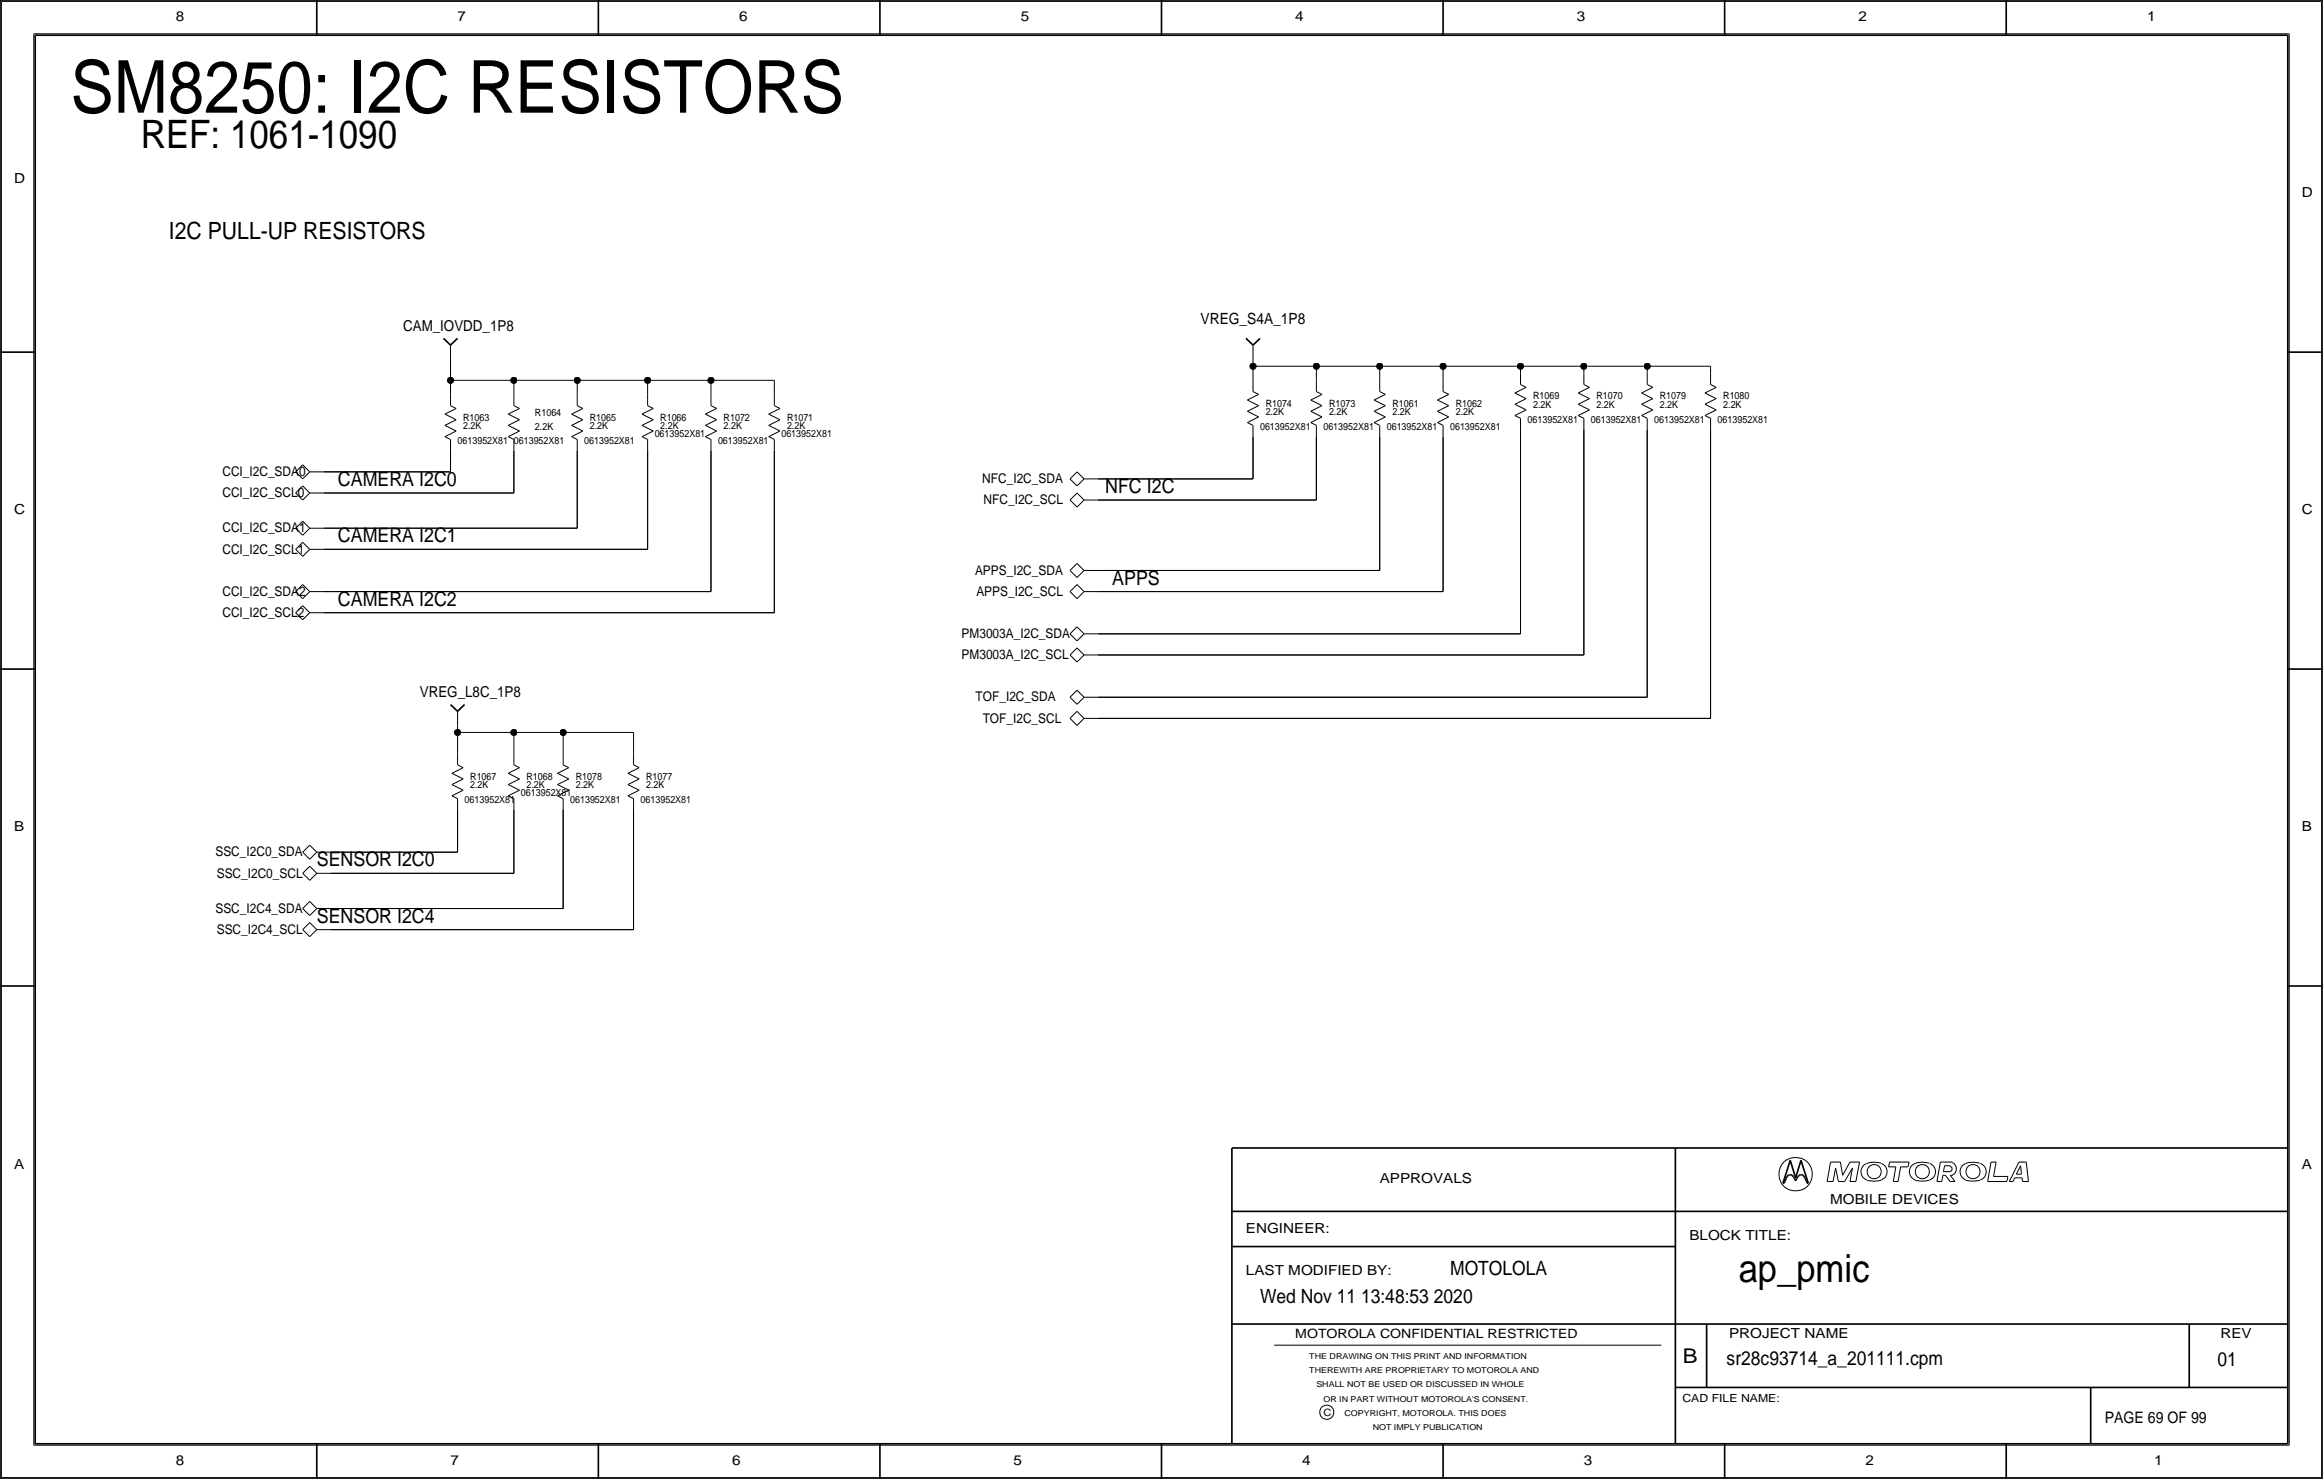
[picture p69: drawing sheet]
<svg xmlns="http://www.w3.org/2000/svg" width="419mm" height="267mm" viewBox="0 0 419 267" stroke-linecap="round" stroke-linejoin="round" font-family="sans-serif">
<defs><g id="words">
<text font-size="13.2" x="12.7" y="20.3">SM8250: I2C RESISTORS</text>
<text font-size="7.1" x="25.4" y="26.7">REF: 1061-1090</text>
<text font-size="7" x="313.7" y="231.1">ap_pmic</text>
<text font-size="4.3" x="30.5" y="43.2">I2C PULL-UP RESISTORS</text>
<text font-size="3.7" x="303.6" y="245.7">B</text>
<g font-size="3.6">
<text x="61" y="87.6">CAMERA I2C0</text>
<text x="199.4" y="88.9">NFC I2C</text>
<text x="61" y="97.8">CAMERA I2C1</text>
<text x="200.7" y="105.4">APPS</text>
<text x="61" y="109.2">CAMERA I2C2</text>
<text x="57.2" y="156.2">SENSOR I2C0</text>
<text x="57.2" y="166.4">SENSOR I2C4</text>
</g>
<g font-size="3.5">
<text x="261.6" y="229.9">MOTOLOLA</text>
<text x="227.3" y="234.9">Wed Nov 11 13:48:53 2020</text>
<text x="311.5" y="246.2">sr28c93714_a_201111.cpm</text>
<text x="400.1" y="246.4">01</text>
</g>
<text font-size="2.9" x="379.7" y="256.5">PAGE 69 OF 99</text>
<text font-size="2.8" x="216.6" y="58.4">VREG_S4A_1P8</text>
<g font-size="2.7">
<text x="72.7" y="59.7">CAM_IOVDD_1P8</text>
<text x="75.7" y="125.7">VREG_L8C_1P8</text>
</g>
<g font-size="2.5">
<text x="31.7" y="3.8">8</text>
<text x="82.6" y="3.8">7</text>
<text x="133.3" y="3.8">6</text>
<text x="184.1" y="3.8">5</text>
<text x="233.7" y="3.8">4</text>
<text x="284.5" y="3.8">3</text>
<text x="335.3" y="3.8">2</text>
<text x="387.3" y="3.8">1</text>
<text x="2.5" y="33">D</text>
<text x="415.3" y="35.6">D</text>
<text x="2.5" y="92.7">C</text>
<text x="415.3" y="92.7">C</text>
<text x="2.5" y="149.9">B</text>
<text x="415.3" y="149.9">B</text>
<text x="2.5" y="210.8">A</text>
<text x="248.9" y="213.4">APPROVALS</text>
<text x="415.3" y="210.8">A</text>
<text x="330.2" y="217.2">MOBILE DEVICES</text>
<text x="224.8" y="222.2">ENGINEER:</text>
<text x="304.8" y="223.5">BLOCK TITLE:</text>
<text x="224.8" y="229.9">LAST MODIFIED BY:</text>
<text x="312" y="241.2">PROJECT NAME</text>
<text x="400.6" y="241.3">REV</text>
<text x="31.7" y="264.2">8</text>
<text x="81.3" y="264.2">7</text>
<text x="132.1" y="264.2">6</text>
<text x="182.9" y="264.2">5</text>
<text x="234.9" y="264.2">4</text>
<text x="285.8" y="264.2">3</text>
<text x="336.5" y="264.2">2</text>
<text x="388.6" y="264.2">1</text>
</g>
<g font-size="2.4">
<text x="40.1" y="85.9">CCI_I2C_SDA0</text>
<text x="40.1" y="89.7">CCI_I2C_SCL0</text>
<text x="177.2" y="87.1">NFC_I2C_SDA</text>
<text x="177.5" y="90.9">NFC_I2C_SCL</text>
<text x="40.1" y="96">CCI_I2C_SDA1</text>
<text x="40.1" y="99.8">CCI_I2C_SCL1</text>
<text x="40.1" y="107.4">CCI_I2C_SDA2</text>
<text x="175.9" y="103.6">APPS_I2C_SDA</text>
<text x="176.1" y="107.4">APPS_I2C_SCL</text>
<text x="40.1" y="111.3">CCI_I2C_SCL2</text>
<text x="173.5" y="115.1">PM3003A_I2C_SDA</text>
<text x="173.5" y="118.9">PM3003A_I2C_SCL</text>
<text x="176" y="126.5">TOF_I2C_SDA</text>
<text x="177.3" y="130.3">TOF_I2C_SCL</text>
<text x="38.9" y="154.4">SSC_I2C0_SDA</text>
<text x="39.1" y="158.2">SSC_I2C0_SCL</text>
<text x="38.9" y="164.6">SSC_I2C4_SDA</text>
<text x="39.1" y="168.4">SSC_I2C4_SCL</text>
</g>
<text font-size="2.3" x="233.7" y="241.3">MOTOROLA CONFIDENTIAL RESTRICTED</text>
<text font-size="2" x="303.5" y="252.7">CAD FILE NAME:</text>
<g font-size="1.8">
<text x="83.6" y="75.8">R1063</text>
<text x="83.6" y="77.3">2.2K</text>
<text x="96.5" y="77.5">2.2K</text>
<text x="96.5" y="74.9">R1064</text>
<text x="106.4" y="77.3">2.2K</text>
<text x="106.4" y="75.8">R1065</text>
<text x="119.1" y="77.3">2.2K</text>
<text x="119.1" y="75.8">R1066</text>
<text x="130.6" y="75.8">R1072</text>
<text x="130.6" y="77.3">2.2K</text>
<text x="142" y="77.3">2.2K</text>
<text x="142" y="75.8">R1071</text>
<text x="227.3" y="77.5">0613952X81</text>
<text x="228.3" y="74.8">2.2K</text>
<text x="228.3" y="73.3">R1074</text>
<text x="238.8" y="77.5">0613952X81</text>
<text x="239.8" y="73.3">R1073</text>
<text x="239.8" y="74.8">2.2K</text>
<text x="250.2" y="77.5">0613952X81</text>
<text x="251.2" y="74.8">2.2K</text>
<text x="251.2" y="73.3">R1061</text>
<text x="261.6" y="77.5">0613952X81</text>
<text x="262.6" y="73.3">R1062</text>
<text x="262.6" y="74.8">2.2K</text>
<text x="275.6" y="76.2">0613952X81</text>
<text x="276.6" y="73.5">2.2K</text>
<text x="276.6" y="72">R1069</text>
<text x="287" y="76.2">0613952X81</text>
<text x="288" y="72">R1070</text>
<text x="288" y="73.5">2.2K</text>
<text x="298.5" y="76.2">0613952X81</text>
<text x="299.5" y="73.5">2.2K</text>
<text x="299.5" y="72">R1079</text>
<text x="309.9" y="76.2">0613952X81</text>
<text x="310.9" y="73.5">2.2K</text>
<text x="310.9" y="72">R1080</text>
<text x="82.5" y="80">0613952X81</text>
<text x="92.7" y="80">0613952X81</text>
<text x="105.4" y="80">0613952X81</text>
<text x="118.1" y="78.7">0613952X81</text>
<text x="129.5" y="80">0613952X81</text>
<text x="141" y="78.7">0613952X81</text>
<text x="84.8" y="142.1">2.2K</text>
<text x="84.8" y="140.6">R1067</text>
<text x="94" y="143.5">0613952X81</text>
<text x="95" y="142.1">2.2K</text>
<text x="95" y="140.6">R1068</text>
<text x="103.9" y="142.1">2.2K</text>
<text x="103.9" y="140.6">R1078</text>
<text x="116.6" y="142.1">2.2K</text>
<text x="116.6" y="140.6">R1077</text>
<text x="83.8" y="144.8">0613952X81</text>
<text x="102.9" y="144.8">0613952X81</text>
<text x="115.6" y="144.8">0613952X81</text>
<text x="238.8" y="255.3">C</text>
</g>
<g font-size="1.5">
<text x="236.2" y="245.1">THE DRAWING ON THIS PRINT AND INFORMATION</text>
<text x="236.2" y="247.6">THEREWITH ARE PROPRIETARY TO MOTOROLA AND</text>
<text x="237.5" y="250.2">SHALL NOT BE USED OR DISCUSSED IN WHOLE</text>
<text x="238.8" y="252.7">OR IN PART WITHOUT MOTOROLA'S CONSENT.</text>
<text x="242.6" y="255.3">COPYRIGHT, MOTOROLA. THIS DOES</text>
<text x="247.6" y="257.8">NOT IMPLY PUBLICATION</text>
</g>
</g></defs>
<!-- layer: Nets -->
<g fill="none" stroke="#000" stroke-width=".18">
<path d="M81.3 68.6v2.5zM81.3 64.8v3.8zM81.3 68.6h11.4zM92.7 68.6v2.5zM92.7 68.6h11.4zM104.1 68.6v2.5zM104.1 68.6h12.7zM116.8 68.6v2.5zM116.8 68.6h11.5zM128.3 68.6v2.5zM128.3 68.6h11.4zM139.7 68.6v2.5z"/>
<path d="M226.1 66v2.6zM226.1 64.8v1.2zM226.1 66h11.4zM226.1 78.7v7.7zM237.5 66v2.6zM237.5 78.7v11.5zM237.5 66h11.4zM248.9 66v2.6zM248.9 66h11.4zM248.9 78.7v24.2zM260.3 66v2.6zM260.3 66h14z"/>
<path d="M260.3 78.7v28zM274.3 77.5v36.8zM274.3 66v1.3zM274.3 66h11.4zM285.8 77.5v40.6zM285.8 66v1.3zM285.8 66h11.4zM297.2 77.5v48.2zM297.2 66v1.3zM297.2 66h11.4zM308.6 77.5v52zM308.6 66v1.3z"/>
<path d="M58.4 85.1h22.9zM58.4 99.1h58.4zM58.4 88.9h34.3zM58.4 95.2h45.7zM81.3 81.3v3.8zM92.7 81.3v7.6zM104.1 81.3v13.9zM116.8 81.3v17.8zM128.3 81.3v25.4zM139.7 81.3v29.2zM198.1 86.4h28zM198.1 90.2h39.4z"/>
<path d="M58.4 110.5h81.3zM58.4 106.7h69.9zM198.1 114.3h76.2zM198.1 102.9h50.8zM198.1 106.7h62.2zM198.1 118.1h87.7zM82.5 132.1v3.8zM82.5 130.8v1.3zM82.5 132.1h10.2zM92.7 132.1v3.8zM92.7 132.1h8.9zM101.6 132.1v3.8z"/>
<path d="M101.6 132.1h12.7zM114.3 132.1v3.8zM198.1 129.5h110.5zM198.1 125.7h99.1zM59.7 157.5h33zM59.7 153.7h22.8zM82.5 146.1v7.6zM92.7 146.1v11.4zM101.6 146.1v17.7zM114.3 146.1v21.5zM59.7 163.8h41.9zM59.7 167.6h54.6z"/>
</g>
<g fill="#000" stroke="#000" stroke-width=".18">
<circle cx="81.3" cy="68.6" r=".56"/>
<circle cx="92.7" cy="68.6" r=".56"/>
<circle cx="104.1" cy="68.6" r=".56"/>
<circle cx="116.8" cy="68.6" r=".56"/>
<circle cx="128.3" cy="68.6" r=".56"/>
<circle cx="226.1" cy="66" r=".56"/>
<circle cx="237.5" cy="66" r=".56"/>
<circle cx="248.9" cy="66" r=".56"/>
<circle cx="260.4" cy="66" r=".56"/>
<circle cx="274.3" cy="66" r=".56"/>
<circle cx="285.8" cy="66" r=".56"/>
<circle cx="297.2" cy="66" r=".56"/>
<circle cx="82.6" cy="132.1" r=".56"/>
<circle cx="92.7" cy="132.1" r=".56"/>
<circle cx="101.6" cy="132.1" r=".56"/>
</g>
<!-- layer: Components -->
<g fill="none" stroke="#000" stroke-width=".18">
<path d="M80.3 74.7l2 1zM80.3 78.7l2-1zM80.3 76.7l2-1zM80.3 76.7l2 1zM80.3 74.7l2-1zM80.3 78.7l1 .5zM81.3 62.2v2.6zM81.3 71.1v2.1zM81.3 79.2v2.1zM81.3 73.2l1 .5zM91.7 74.7l2 1zM91.7 78.7l2-1z"/>
<path d="M91.7 76.7l2-1zM91.7 76.7l2 1zM91.7 74.7l2-1zM91.7 78.7l1 .5zM92.7 71.1v2.1zM92.7 79.2v2.1zM92.7 73.2l1 .5zM103.1 74.7l2.1 1zM103.1 78.7l2.1-1zM103.1 76.7l2.1-1zM103.1 76.7l2.1 1zM103.1 74.7l2.1-1z"/>
<path d="M103.1 78.7l1 .5zM104.1 73.2l1.1 .5zM104.1 71.1v2.1zM104.1 79.2v2.1zM115.8 74.7l2.1 1zM115.8 78.7l2.1-1zM115.8 76.7l2.1-1zM115.8 76.7l2.1 1zM115.8 74.7l2.1-1zM115.8 78.7l1 .5zM116.8 73.2l1.1 .5zM116.8 71.1v2.1z"/>
<path d="M116.8 79.2v2.1zM127.3 76.7l2-1zM127.3 76.7l2 1zM127.3 74.7l2-1zM127.3 78.7l1 .5zM127.3 74.7l2 1zM127.3 78.7l2-1zM128.3 71.1v2.1zM128.3 79.2v2.1zM128.3 73.2l1 .5zM138.7 76.7l2-1zM138.7 76.7l2 1z"/>
<path d="M138.7 74.7l2-1zM138.7 78.7l1 .5zM138.7 74.7l2 1zM138.7 78.7l2-1zM139.7 71.1v2.1zM139.7 79.2v2.1zM139.7 73.2l1 .5zM225 74.2l2.1-1zM225 74.2l2.1 1zM225 72.1l2.1-1zM225 76.2l1.1 .5zM225 72.1l2.1 1.1z"/>
<path d="M225 76.2l2.1-1zM226.1 62.2v2.6zM226.1 68.6v2zM226.1 76.7v2zM226.1 70.6l1 .5zM236.5 74.2l2-1zM236.5 74.2l2 1zM236.5 72.1l2-1zM236.5 76.2l1 .5zM236.5 72.1l2 1.1zM236.5 76.2l2-1zM237.5 68.6v2z"/>
<path d="M237.5 76.7v2zM237.5 70.6l1 .5zM247.9 74.2l2-1zM247.9 74.2l2 1zM247.9 72.1l2-1zM247.9 76.2l1 .5zM247.9 72.1l2 1.1zM247.9 76.2l2-1zM248.9 68.6v2zM248.9 76.7v2zM248.9 70.6l1 .5zM259.3 74.2l2.1-1z"/>
<path d="M259.3 74.2l2.1 1zM259.3 72.1l2.1-1zM259.3 76.2l1 .5zM259.3 72.1l2.1 1.1zM259.3 76.2l2.1-1zM260.3 68.6v2zM260.3 76.7v2zM260.4 70.6l1 .5zM273.3 72.9l2-1zM273.3 72.9l2 1zM273.3 70.9l2-1zM273.3 74.9l1 .5z"/>
<path d="M273.3 70.9l2 1zM273.3 74.9l2-1zM274.3 67.3v2zM274.3 75.4v2.1zM274.3 69.3l1 .5zM284.7 72.9l2.1-1zM284.7 72.9l2.1 1zM284.7 70.9l2.1-1zM284.7 74.9l1 .5zM284.7 70.9l2.1 1zM284.7 74.9l2.1-1zM285.8 67.3v2z"/>
<path d="M285.8 75.4v2.1zM285.8 69.3l1 .5zM296.2 72.9l2-1zM296.2 72.9l2 1zM296.2 70.9l2-1zM296.2 74.9l1 .5zM296.2 70.9l2 1zM296.2 74.9l2-1zM297.2 67.3v2zM297.2 75.4v2.1zM297.2 69.3l1 .5zM307.6 72.9l2-1z"/>
<path d="M307.6 72.9l2 1zM307.6 70.9l2-1zM307.6 74.9l1 .5zM307.6 70.9l2 1zM307.6 74.9l2-1zM308.6 67.3v2zM308.6 75.4v2.1zM308.6 69.3l1 .5zM53.3 85.1l1.3 1.3zM53.3 95.2l1.3 1.3zM53.3 88.9l1.3 1.3zM53.3 99.1l1.3 1.2z"/>
<path d="M54.6 83.8l-1.3 1.3zM54.6 94l-1.3 1.2zM54.6 87.6l-1.3 1.3zM54.6 97.8l-1.3 1.3zM54.6 83.8l1.3 1.3zM54.6 94l1.3 1.2zM54.6 87.6l1.3 1.3zM54.6 97.8l1.3 1.3zM55.9 85.1l-1.3 1.3zM55.9 95.2l-1.3 1.3zM55.9 88.9l-1.3 1.3zM55.9 99.1l-1.3 1.2z"/>
<path d="M55.9 85.1h2.5zM55.9 95.2h2.5zM55.9 88.9h2.5zM55.9 99.1h2.5zM193 86.4l1.3 1.2zM193 90.2l1.3 1.2zM194.3 85.1l-1.3 1.3zM194.3 88.9l-1.3 1.3zM194.3 85.1l1.3 1.3zM194.3 88.9l1.3 1.3zM195.6 86.4l-1.3 1.2zM195.6 90.2l-1.3 1.2z"/>
<path d="M195.6 86.4h2.5zM195.6 90.2h2.5zM53.3 106.7l1.3 1.2zM53.3 110.5l1.3 1.3zM54.6 105.4l-1.3 1.3zM54.6 109.2l-1.3 1.3zM54.6 105.4l1.3 1.3zM54.6 109.2l1.3 1.3zM55.9 106.7l-1.3 1.2zM55.9 110.5l-1.3 1.3zM55.9 106.7h2.5zM55.9 110.5h2.5z"/>
<path d="M193 118.1l1.3 1.3zM193 114.3l1.3 1.3zM193 102.9l1.3 1.2zM193 106.7l1.3 1.2zM194.3 116.8l-1.3 1.3zM194.3 113l-1.3 1.3zM194.3 101.6l-1.3 1.3zM194.3 105.4l-1.3 1.3zM194.3 116.8l1.3 1.3zM194.3 113l1.3 1.3zM194.3 101.6l1.3 1.3zM194.3 105.4l1.3 1.3z"/>
<path d="M195.6 118.1l-1.3 1.3zM195.6 114.3l-1.3 1.3zM195.6 102.9l-1.3 1.2zM195.6 106.7l-1.3 1.2zM195.6 118.1h2.5zM195.6 114.3h2.5zM195.6 102.9h2.5zM195.6 106.7h2.5zM81.5 139.4l2.1-1zM81.5 139.4l2.1 1.1zM82.5 128.3v2.5zM82.5 135.9v2z"/>
<path d="M82.6 137.9l1 .5zM91.7 139.4l2 1.1zM91.7 139.4l2-1zM92.7 135.9v2zM92.7 137.9l1 .5zM100.6 139.4l2-1zM100.6 139.4l2 1.1zM101.6 135.9v2zM101.6 137.9l1 .5zM113.3 139.4l2-1zM113.3 139.4l2 1.1zM114.3 135.9v2z"/>
<path d="M114.3 137.9l1 .5zM193 129.5l1.3 1.3zM193 125.7l1.3 1.3zM194.3 128.3l-1.3 1.2zM194.3 124.5l-1.3 1.2zM194.3 128.3l1.3 1.2zM194.3 124.5l1.3 1.2zM195.6 129.5l-1.3 1.3zM195.6 125.7l-1.3 1.3zM195.6 129.5h2.5zM195.6 125.7h2.5zM54.6 153.7l1.3 1.2z"/>
<path d="M54.6 157.5l1.3 1.2zM55.9 152.4l-1.3 1.3zM55.9 156.2l-1.3 1.3zM55.9 152.4l1.2 1.3zM55.9 156.2l1.2 1.3zM57.1 153.7l-1.2 1.2zM57.1 157.5l-1.2 1.2zM57.2 153.7h2.5zM57.2 157.5h2.5zM81.5 141.5l2.1-1zM81.5 141.5l2.1 1zM81.5 143.5l1 .5z"/>
<path d="M81.5 143.5l2.1-1zM82.5 144v2zM91.7 143.5l2-1zM91.7 141.5l2-1zM91.7 141.5l2 1zM91.7 143.5l1 .5zM92.7 144v2zM100.6 141.5l2-1zM100.6 141.5l2 1zM100.6 143.5l1 .5zM100.6 143.5l2-1zM101.6 144v2z"/>
<path d="M113.3 141.5l2-1zM113.3 141.5l2 1zM113.3 143.5l1 .5zM113.3 143.5l2-1zM114.3 144v2zM54.6 163.8l1.3 1.3zM54.6 167.6l1.3 1.3zM54.6 163.8l1.3-1.2zM54.6 167.6l1.3-1.2zM55.9 162.6l1.2 1.2zM55.9 166.4l1.2 1.2zM57.1 163.8l-1.2 1.3z"/>
<path d="M57.1 167.6l-1.2 1.3zM57.2 163.8h2.5zM57.2 167.6h2.5z"/>
</g>
<path d="M80 61l1.3 1.2zM81.3 62.2l1.2-1.2zM224.8 61l1.3 1.2zM226.1 62.2l1.2-1.2zM81.3 127.1l1.2 1.2zM82.5 128.3l1.3-1.3z" fill="none" stroke="#000" stroke-width=".3"/>
<!-- layer: Page Border and Title Block -->
<g fill="none" stroke="#000" stroke-width=".3">
<path d="M0 0h419.1zM0 0v266.7zM6.3 6.4h406.4zM6.3 6.4v254zM57.1 0v6.3zM107.9 0v6.3zM158.7 0v6.3zM209.5 0v6.4zM260.3 0v6.3zM311.1 0v6.3zM361.9 0v6.3zM412.7 6.4v254z"/>
<path d="M419.1 0v266.7zM0 63.5h6.3zM412.7 63.5h6.4zM0 120.7h6.3zM412.7 120.7h6.4zM0 177.8h6.3zM412.7 177.8h6.4zM222.2 207v53.3zM222.2 207h190.5zM222.2 218.4h190.5zM302.3 207v53.3zM321.7 213.4h.2z"/>
<path d="M322 213.1l-.1 .3zM322.2 212.5l-.2 .6zM322.4 212.1l-.2 .4zM322.6 211.9l.3-.1zM322.6 211.9l-.2 .2zM322.9 211.8h.2zM323 209.2l-1.3 4.2zM323 209.2l1 3.2zM323.1 211.8l.2 .1zM323.3 211.9l.2 .2zM323.5 212.1l.2 .4zM323.7 212.5l.3 .4z"/>
<path d="M324.2 212.5l-.2 .4zM324.4 212.1l-.2 .4zM324.6 211.9l.2-.1zM324.6 211.9l-.2 .2zM324.8 211.8h.3zM324.9 209.2l1.3 4.2zM324.9 209.2l-.9 3.2zM325.1 211.8l.2 .1zM325.3 211.9l.2 .2zM325.5 212.1l.2 .4zM325.7 212.5l.2 .6zM325.9 213.1l.1 .3z"/>
<path d="M326 213.4h.2zM222.2 238.8h190.5zM222.2 224.8h80.1zM307.9 238.8v11.4zM395 238.8v11.4zM302.3 250.2h110.4zM377.2 250.2v10.1zM0 266.7h419.1zM6.3 260.3h406.4zM57.1 260.3v6.4zM107.9 260.3v6.4zM158.7 260.3v6.4z"/>
<path d="M209.5 260.3v6.4zM260.3 260.3v6.4zM311.1 260.3v6.4zM361.9 260.3v6.4z"/>
</g>
<g fill="none" stroke="#000" stroke-width=".18">
<path d="M.3 .3h418.5zM.3 .3v266.1zM6.1 6.1v254.5zM6.1 6.1h406.9zM413 6.1v254.5zM418.8 .3v266.1zM329.6 213.1h1.1zM330.3 209.6h1.7zM330.3 209.5l-.7 3.6zM331.2 210.6l-.5 2.5zM331.2 210.6l.5 2.5zM331.7 213.1h1.1z"/>
<path d="M332 209.5l.4 2.4zM333.8 209.6l-1.4 2.3zM333.8 213.1h1zM333.8 209.6h1.7zM334.2 210.6l-.4 2.5zM334.2 210.6l-1.4 2.5zM335.5 209.6l-.7 3.5zM336.8 209.8a1.6 1.6 0 0 0-1.1 1.5 1.6 1.6 0 0 0 1.1 1.5M339.3 209.8l-.1-.1a4 4 0 0 0-2.4 .1M339.4 209.8a1.59 1.59 0 0 1 1.1 1.5 1.59 1.59 0 0 1-1.1 1.5 5.1 5.1 0 0 1-2.5 .1M340.7 210.4h1.3zM340.9 209.6h3.5z"/>
<path d="M340.9 209.5l-.2 .9zM341.6 213.1h.8zM342 210.4l-.4 2.7zM342.9 210.4l-.5 2.7zM342.9 210.4h1.3zM344.4 209.5l-.2 .9zM348 209.8a3.1 3.1 0 0 0-3.3 .6 1.62 1.62 0 0 0 .8 2.4M348.1 212.8a5.1 5.1 0 0 1-2.6 .1M348.1 209.8a1.59 1.59 0 0 1 1.1 1.5 1.59 1.59 0 0 1-1.1 1.5M349.5 213.1h.8zM350.1 209.6h2.1zM350.1 209.5l-.6 3.6z"/>
<path d="M350.5 211.9l-.2 1.2zM350.5 211.9h.5zM350.6 211.3h1.2zM350.8 210.2l-.2 1.1zM350.8 210.2h1zM351 211.9l.8 1.2zM351.8 210.3a.5 .5 0 0 1 .4 .5 .5 .5 0 0 1-.4 .5M351.8 213.1h.9zM351.8 211.9l.9 1.2zM351.8 211.9h.4zM352.2 209.7a1.24 1.24 0 0 1 .8 1.1 1.24 1.24 0 0 1-.8 1.1M357.2 209.8a3.1 3.1 0 0 0-3.3 .6 1.62 1.62 0 0 0 .8 2.4"/>
<path d="M357.2 212.8a5.1 5.1 0 0 1-2.5 .1M357.3 209.8a1.59 1.59 0 0 1 1 1.5 1.59 1.59 0 0 1-1 1.5M358.6 213.1h3.5zM359.2 209.6l-.6 3.5zM359.2 209.6h.9zM359.7 212.1h2.6zM360.1 209.6l-.4 2.5zM362.3 212.1l-.2 1zM362.5 213.1h.7zM363.5 212.4l-.3 .7zM363.5 212.4h1.3zM363.8 211.7h.9z"/>
<path d="M364.2 209.6l-1.7 3.5zM364.2 209.6h1.4zM364.5 210.2l-.7 1.5zM364.5 210.2l.2 1.5zM364.8 212.4l.1 .7zM364.9 213.1h1.1zM365.6 209.6l.4 3.5zM229.9 242.6h69.8zM.3 266.4h418.5zM6.1 260.6h406.9z"/>
<circle cx="324" cy="211.8" r="3"/>
<circle cx="338.1" cy="211.3" r="1.28"/>
<circle cx="346.8" cy="211.3" r="1.28"/>
<circle cx="356" cy="211.3" r="1.28"/>
<circle cx="239.4" cy="254.7" r="1.28"/>
</g>
<use href="#words"/>
</svg>
